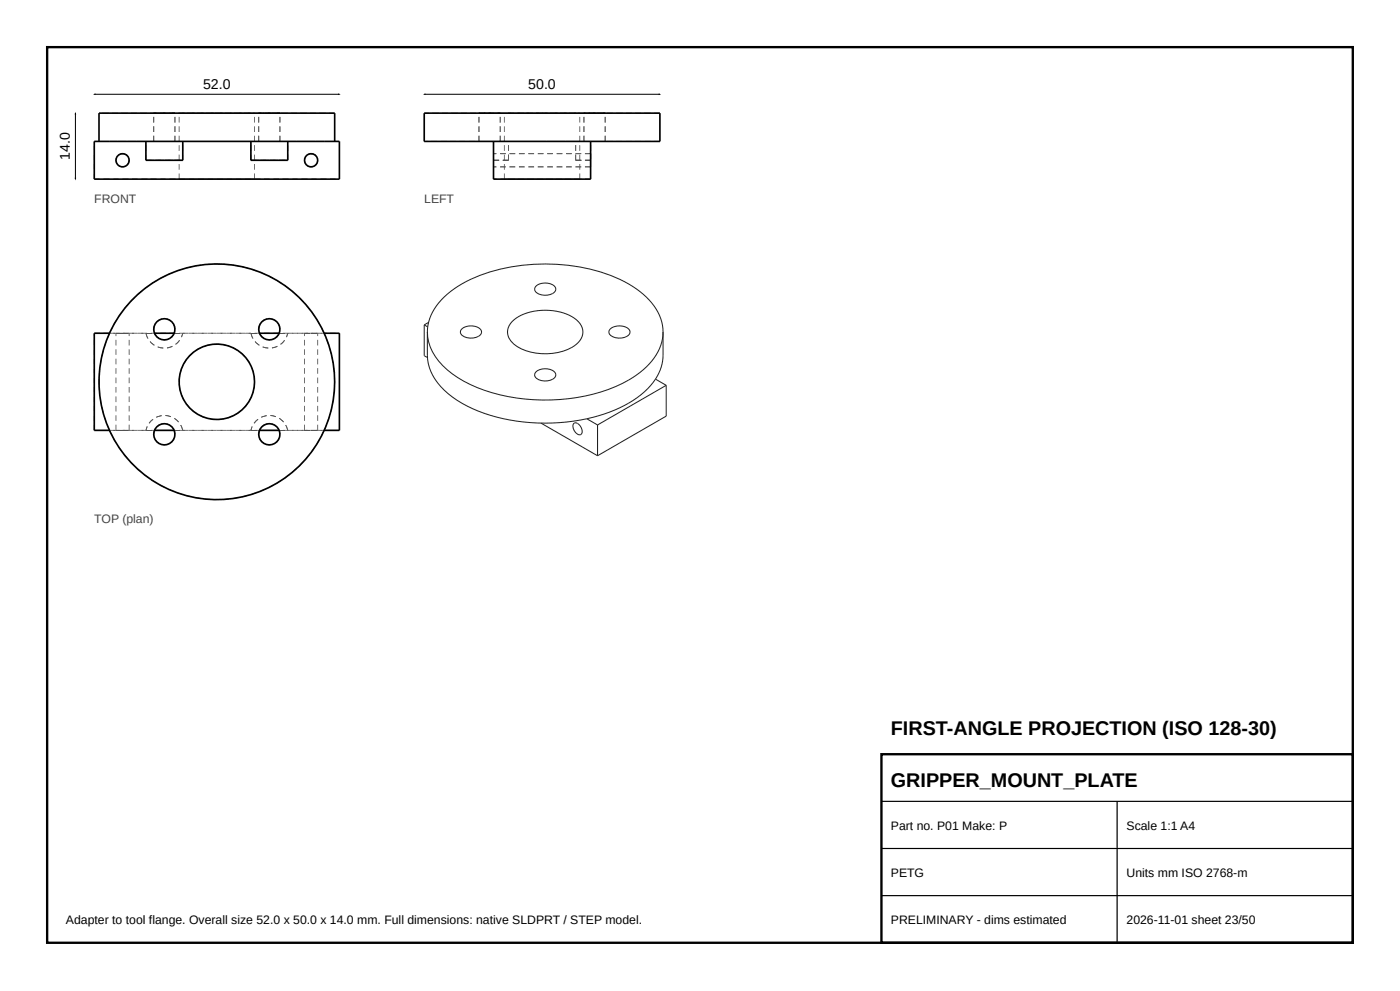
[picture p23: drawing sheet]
<svg xmlns="http://www.w3.org/2000/svg" width="297mm" height="210mm" viewBox="0 0 297 210" stroke-linecap="round" stroke-linejoin="round" font-family="sans-serif">
<defs><g id="words">
<g font-size="4.2">
<text x="189" y="156">FIRST-ANGLE PROJECTION (ISO 128-30)</text>
<text x="189" y="167">GRIPPER_MOUNT_PLATE</text>
</g>
<g font-size="3">
<text x="43.1" y="18.8">52.0</text>
<text x="112.1" y="18.8">50.0</text>
<text x="14.8" y="33.9" transform="rotate(-90 14.8 33.9)">14.0</text>
</g>
<g font-size="2.6" fill="#444">
<text x="20" y="43">FRONT</text>
<text x="90" y="43">LEFT</text>
<text x="20" y="111">TOP (plan)</text>
</g>
<g font-size="2.6">
<text x="189" y="176">Part no. P01 Make: P</text>
<text x="239" y="176">Scale 1:1 A4</text>
<text x="189" y="186">PETG</text>
<text x="239" y="186">Units mm ISO 2768-m</text>
<text x="14" y="196">Adapter to tool flange. Overall size 52.0 x 50.0 x 14.0 mm. Full dimensions: native SLDPRT / STEP model.</text>
<text x="189" y="196">PRELIMINARY - dims estimated</text>
<text x="239" y="196">2026-11-01 sheet 23/50</text>
</g>
</g></defs>
<path d="M10 10h277v190h-277zM187 160h100v40h-100z" fill="none" stroke="#000" stroke-width=".5"/>
<path d="M187 170h100M187 180h100M237 170v30M187 190h100" fill="none" stroke="#000" stroke-width=".25"/>
<g fill="#555">
<path d="M68.8 29.9h1.2v.2h-1.2zM70.8 29.9h.2v.2h-.2z"/>
<path d="M22 29.9h1.2v.2h-1.2zM21 29.9h.2v.2h-.2z"/>
<path d="M21 29.9h1.2v.2h-.6a.34 .34 0 0 1-.6-.2zM23 29.9h.2v.2h-.2z"/>
<path d="M67.6 29.9h1.2v.2h-1.2zM65.6 29.9h1.2v.2h-1.2zM63.6 29.9h1.2v.2h-1.2zM61.6 29.9h1.2v.2h-1.2zM59.6 29.9h1.2v.2h-1.2zM57.6 29.9h1.2v.2h-1.2zM55.6 29.9h1.2v.2h-1.2zM53.6 29.9h1.2v.2h-1.2zM51.6 29.9h1.2v.2h-1.2zM49.6 29.9h1.2v.2h-1.2zM47.6 29.9h1.2v.2h-1.2zM45.6 29.9h1.2v.2h-1.2zM43.6 29.9h1.2v.2h-1.2zM41.6 29.9h1.2v.2h-1.2zM39.6 29.9h1.2v.2h-1.2zM37.6 29.9h1.2v.2h-1.2zM35.6 29.9h1.2v.2h-1.2zM33.6 29.9h1.2v.2h-1.2zM31.6 29.9h1.2v.2h-1.2zM29.6 29.9h1.2v.2h-1.2zM27.6 29.9h1.2v.2h-1.2zM25.6 29.9h1.2v.2h-1.2zM23.6 29.9h1.2v.2h-1.2z"/>
<path d="M69.8 29.9h.6a.34 .34 0 0 1 .6 .2h-1.2zM68.8 29.9h.2v.2h-.2z"/>
<path d="M69.8 23.9h1.2v.2h-1.2zM67.8 23.9h1.2v.2h-1.2zM65.8 23.9h1.2v.2h-1.2zM63.8 23.9h1.2v.2h-1.2zM61.8 23.9h1.2v.2h-1.2zM59.8 23.9h1.2v.2h-1.2zM57.8 23.9h1.2v.2h-1.2zM55.8 23.9h1.2v.2h-1.2zM53.8 23.9h1.2v.2h-1.2zM51.8 23.9h1.2v.2h-1.2zM49.8 23.9h1.2v.2h-1.2zM47.8 23.9h1.2v.2h-1.2zM45.8 23.9h1.2v.2h-1.2zM43.8 23.9h1.2v.2h-1.2zM41.8 23.9h1.2v.2h-1.2zM39.8 23.9h1.2v.2h-1.2zM37.8 23.9h1.2v.2h-1.2zM35.8 23.9h1.2v.2h-1.2zM33.8 23.9h1.2v.2h-1.2zM31.8 23.9h1.2v.2h-1.2zM29.8 23.9h1.2v.2h-1.2zM27.8 23.9h1.2v.2h-1.2zM25.8 23.9h1.2v.2h-1.2zM23.8 23.9h1.2v.2h-1.2zM21.8 23.9h1.2v.2h-1.2z"/>
<path d="M68.8 29.9h1.2v.2h-1.2zM70.8 29.9h1.2v.2h-1.2z"/>
<path d="M23.2 29.9h1.2v.2h-1.2zM25.2 29.9h1.2v.2h-1.2zM27.2 29.9h1.2v.2h-1.2zM29.2 29.9h1.2v.2h-1.2z"/>
<path d="M61 29.9h1.2v.2h-1.2zM63 29.9h1.2v.2h-1.2zM65 29.9h1.2v.2h-1.2zM67 29.9h1.2v.2h-1.2z"/>
<path d="M59.8 29.9h1.2v.2h-1.2zM57.8 29.9h1.2v.2h-1.2zM55.8 29.9h1.2v.2h-1.2zM53.8 29.9h1.2v.2h-1.2z"/>
<path d="M38.8 29.9h1.2v.2h-1.2zM40.8 29.9h1.2v.2h-1.2zM42.8 29.9h1.2v.2h-1.2zM44.8 29.9h1.2v.2h-1.2zM46.8 29.9h1.2v.2h-1.2zM48.8 29.9h1.2v.2h-1.2zM50.8 29.9h1.2v.2h-1.2zM52.8 29.9h.4v.2h-.4z"/>
<path d="M37.6 29.9h1.2v.2h-1.2zM35.6 29.9h1.2v.2h-1.2zM33.6 29.9h1.2v.2h-1.2zM31.6 29.9h1.2v.2h-1.2z"/>
<path d="M35.9 29.9h1.2v.2h-1.2zM33.9 29.9h1.2v.2h-1.2zM32.6 29.9h.5v.2h-.5z"/>
<path d="M32.6 29.9h1.2v.2h-1.2zM34.6 29.9h1.2v.2h-1.2zM36.6 29.9h.5v.2h-.5z"/>
<path d="M58.2 29.9h1.2v.2h-1.2zM56.2 29.9h1.2v.2h-1.2zM54.9 29.9h.5v.2h-.5z"/>
<path d="M54.9 29.9h1.2v.2h-1.2zM56.9 29.9h1.2v.2h-1.2zM58.9 29.9h.5v.2h-.5z"/>
<path d="M20 29.9h1.2v.2h-1.2zM22 29.9h1.2v.2h-1.2z"/>
<path d="M61 29.9h1.2v.2h-1.2zM63 29.9h1.2v.2h-1.2zM65 29.9h1.2v.2h-1.2zM67 29.9h1.2v.2h-1.2z"/>
<path d="M23.2 29.9h1.2v.2h-1.2zM25.2 29.9h1.2v.2h-1.2zM27.2 29.9h1.2v.2h-1.2zM29.2 29.9h1.2v.2h-1.2z"/>
<path d="M31 29.9h1.2v.2h-1.2zM33 29.9h1.2v.2h-1.2zM35 29.9h1.2v.2h-1.2zM37 29.9h1.2v.2h-1.2z"/>
<path d="M38.8 29.9h1.2v.2h-1.2zM40.8 29.9h1.2v.2h-1.2zM42.8 29.9h1.2v.2h-1.2zM44.8 29.9h1.2v.2h-1.2zM46.8 29.9h1.2v.2h-1.2zM48.8 29.9h1.2v.2h-1.2zM50.8 29.9h1.2v.2h-1.2zM52.8 29.9h.4v.2h-.4z"/>
<path d="M53.2 29.9h1.2v.2h-1.2zM55.2 29.9h1.2v.2h-1.2zM57.2 29.9h1.2v.2h-1.2zM59.2 29.9h1.2v.2h-1.2z"/>
<path d="M58.2 29.9h1.2v.2h-1.2zM56.2 29.9h1.2v.2h-1.2zM54.9 29.9h.5v.2h-.5z"/>
<path d="M54.9 29.9h1.2v.2h-1.2zM56.9 29.9h1.2v.2h-1.2zM58.9 29.9h.5v.2h-.5z"/>
<path d="M35.9 29.9h1.2v.2h-1.2zM33.9 29.9h1.2v.2h-1.2zM32.6 29.9h.5v.2h-.5z"/>
<path d="M32.6 29.9h1.2v.2h-1.2zM34.6 29.9h1.2v.2h-1.2zM36.6 29.9h.5v.2h-.5z"/>
<path d="M35.9 23.9h1.2v.2h-1.2zM33.9 23.9h1.2v.2h-1.2zM32.6 23.9h.5v.2h-.5z"/>
<path d="M32.6 23.9h1.2v.2h-1.2zM34.6 23.9h1.2v.2h-1.2zM36.6 23.9h.5v.2h-.5z"/>
<path d="M58.2 23.9h1.2v.2h-1.2zM56.2 23.9h1.2v.2h-1.2zM54.9 23.9h.5v.2h-.5z"/>
<path d="M54.9 23.9h1.2v.2h-1.2zM56.9 23.9h1.2v.2h-1.2zM58.9 23.9h.5v.2h-.5z"/>
<path d="M35.9 23.9h1.2v.2h-1.2zM33.9 23.9h1.2v.2h-1.2zM32.6 23.9h.5v.2h-.5z"/>
<path d="M32.6 23.9h1.2v.2h-1.2zM34.6 23.9h1.2v.2h-1.2zM36.6 23.9h.5v.2h-.5z"/>
<path d="M52.8 23.9h1.2v.2h-1.2zM50.8 23.9h1.2v.2h-1.2zM48.8 23.9h1.2v.2h-1.2zM46.8 23.9h1.2v.2h-1.2zM44.8 23.9h1.2v.2h-1.2zM42.8 23.9h1.2v.2h-1.2zM40.8 23.9h1.2v.2h-1.2zM38.8 23.9h1.2v.2h-1.2z"/>
<path d="M38 23.9h1.2v.2h-1.2zM40 23.9h1.2v.2h-1.2zM42 23.9h1.2v.2h-1.2zM44 23.9h1.2v.2h-1.2zM46 23.9h1.2v.2h-1.2zM48 23.9h1.2v.2h-1.2zM50 23.9h1.2v.2h-1.2zM52 23.9h1.2v.2h-1.2z"/>
<path d="M58.2 23.9h1.2v.2h-1.2zM56.2 23.9h1.2v.2h-1.2zM54.9 23.9h.5v.2h-.5z"/>
<path d="M54.9 23.9h1.2v.2h-1.2zM56.9 23.9h1.2v.2h-1.2zM58.9 23.9h.5v.2h-.5z"/>
<path d="M71.9 36.8h.2v1.2h-.2zM71.9 34.8h.2v1.2h-.2zM71.9 32.8h.2v1.2h-.2zM71.9 30.8h.2v1.2h-.2z"/>
<path d="M20 37.9h1.2v.2h-1.2zM22 37.9h1.2v.2h-1.2zM24 37.9h1.2v.2h-1.2zM26 37.9h1.2v.2h-1.2zM28 37.9h1.2v.2h-1.2zM30 37.9h1.2v.2h-1.2zM32 37.9h1.2v.2h-1.2zM34 37.9h1.2v.2h-1.2zM36 37.9h1.2v.2h-1.2zM38 37.9h1.2v.2h-1.2zM40 37.9h1.2v.2h-1.2zM42 37.9h1.2v.2h-1.2zM44 37.9h1.2v.2h-1.2zM46 37.9h1.2v.2h-1.2zM48 37.9h1.2v.2h-1.2zM50 37.9h1.2v.2h-1.2zM52 37.9h1.2v.2h-1.2zM54 37.9h1.2v.2h-1.2zM56 37.9h1.2v.2h-1.2zM58 37.9h1.2v.2h-1.2zM60 37.9h1.2v.2h-1.2zM62 37.9h1.2v.2h-1.2zM64 37.9h1.2v.2h-1.2zM66 37.9h1.2v.2h-1.2zM68 37.9h1.2v.2h-1.2zM70 37.9h1.2v.2h-1.2z"/>
<path d="M19.9 36.8h.2v1.2h-.2zM19.9 34.8h.2v1.2h-.2zM19.9 32.8h.2v1.2h-.2zM19.9 30.8h.2v1.2h-.2z"/>
<path d="M61 32.8h.1v1.2h-.1zM61 30.8h.1v1.2h-.1z"/>
<path d="M53.2 33.9h1.2v.2h-1.2zM55.2 33.9h1.2v.2h-1.2zM57.2 33.9h1.2v.2h-1.2zM59.2 33.9h1.2v.2h-1.2z"/>
<path d="M53.1 32.8h.2v1.2h-.2zM53.1 30.8h.2v1.2h-.2z"/>
<path d="M30.9 32.8h.1v1.2h-.1zM30.9 30.8h.1v1.2h-.1z"/>
<path d="M31 33.9h1.2v.2h-1.2zM33 33.9h1.2v.2h-1.2zM35 33.9h1.2v.2h-1.2zM37 33.9h1.2v.2h-1.2z"/>
<path d="M38.7 32.8h.2v1.2h-.2zM38.7 30.8h.2v1.2h-.2z"/>
<path d="M26 32.5l.5 .1 .6 .4-.1 .2-.1-.3-.4-.2h-.5zM27.3 33.8h.2v.3l-.4 .9-.1-.1 .3-.3 .1-.5zM25.3 35.1l.5 .3 .5-.2 .1 .2-.6 .1-.6-.3zM24.7 33.4h.1l-.2 .3v.4l.2 .4-.2 .1-.1-.5zM25.2 32.7l.8-.2v.2h-.5l-.2 .2z"/>
<path d="M66 32.5l.5 .1 .6 .4-.1 .2-.1-.3-.4-.2h-.5zM67.3 33.8h.2v.3l-.4 .9-.1-.1 .3-.3 .1-.5zM65.3 35.1l.5 .3 .5-.2 .1 .2-.6 .1-.6-.3zM64.7 33.4h.1l-.2 .3v.4l.2 .4-.2 .1-.1-.5zM65.2 32.7l.8-.2v.2h-.5l-.2 .2z"/>
<path d="M59.8 33.9h1.2v.2h-1.2zM57.8 33.9h1.2v.2h-1.2zM55.8 33.9h1.2v.2h-1.2zM53.8 33.9h1.2v.2h-1.2z"/>
<path d="M37.6 33.9h1.2v.2h-1.2zM35.6 33.9h1.2v.2h-1.2zM33.6 33.9h1.2v.2h-1.2zM31.6 33.9h1.2v.2h-1.2z"/>
<path d="M37 28.8h.2v1.2h-.2zM37 26.8h.2v1.2h-.2zM37 24.8h.2v1.2h-.2z"/>
<path d="M59.3 28.8h.2v1.2h-.2zM59.3 26.8h.2v1.2h-.2zM59.3 24.8h.2v1.2h-.2z"/>
<path d="M31 33.9h1.2v.2h-1.2zM33 33.9h1.2v.2h-1.2zM35 33.9h1.2v.2h-1.2zM37 33.9h1.2v.2h-1.2z"/>
<path d="M53.2 33.9h1.2v.2h-1.2zM55.2 33.9h1.2v.2h-1.2zM57.2 33.9h1.2v.2h-1.2zM59.2 33.9h1.2v.2h-1.2z"/>
<path d="M59.3 28.8h.2v1.2h-.2zM59.3 26.8h.2v1.2h-.2zM59.3 24.8h.2v1.2h-.2z"/>
<path d="M37 28.8h.2v1.2h-.2zM37 26.8h.2v1.2h-.2zM37 24.8h.2v1.2h-.2z"/>
<path d="M53.9 36.8h.2v1.2h-.2zM53.9 34.8h.2v1.2h-.2zM53.9 32.8h.2v1.2h-.2zM53.9 30.8h.2v1.2h-.2zM53.9 28.8h.2v1.2h-.2zM53.9 26.8h.2v1.2h-.2zM53.9 24.8h.2v1.2h-.2z"/>
<path d="M52.8 37.9h1.2v.2h-1.2zM50.8 37.9h1.2v.2h-1.2zM48.8 37.9h1.2v.2h-1.2zM46.8 37.9h1.2v.2h-1.2zM44.8 37.9h1.2v.2h-1.2zM42.8 37.9h1.2v.2h-1.2zM40.8 37.9h1.2v.2h-1.2zM38.8 37.9h1.2v.2h-1.2z"/>
<path d="M38 37.9h1.2v.2h-1.2zM40 37.9h1.2v.2h-1.2zM42 37.9h1.2v.2h-1.2zM44 37.9h1.2v.2h-1.2zM46 37.9h1.2v.2h-1.2zM48 37.9h1.2v.2h-1.2zM50 37.9h1.2v.2h-1.2zM52 37.9h1.2v.2h-1.2z"/>
<path d="M32.5 28.8h.2v1.2h-.2zM32.5 26.8h.2v1.2h-.2zM32.5 24.8h.2v1.2h-.2z"/>
<path d="M54.8 28.8h.2v1.2h-.2zM54.8 26.8h.2v1.2h-.2zM54.8 24.8h.2v1.2h-.2z"/>
<path d="M54.8 28.8h.2v1.2h-.2zM54.8 26.8h.2v1.2h-.2zM54.8 24.8h.2v1.2h-.2z"/>
<path d="M32.5 28.8h.2v1.2h-.2zM32.5 26.8h.2v1.2h-.2zM32.5 24.8h.2v1.2h-.2z"/>
<path d="M37.9 36.8h.2v1.2h-.2zM37.9 34.8h.2v1.2h-.2zM37.9 32.8h.2v1.2h-.2zM37.9 30.8h.2v1.2h-.2zM37.9 28.8h.2v1.2h-.2zM37.9 26.8h.2v1.2h-.2zM37.9 24.8h.2v1.2h-.2z"/>
</g>
<g fill="none" stroke="#000" stroke-width=".35">
<path d="M20 30h52v8h-52zM21 30v-6h50v6M31 30v4h7.8v-4M53.2 30v4h7.8v-4"/>
<circle cx="26" cy="34" r="1.4"/>
<circle cx="66" cy="34" r="1.4"/>
</g>
<g fill="#555">
<path d="M53.2 70.6h1.2v.2h-1.2z"/>
<path d="M59.2 70.6h1.2v.2h-1.2z"/>
<path d="M31 70.6h1.2v.2h-1.2z"/>
<path d="M37 70.6h1.2v.2h-1.2z"/>
<path d="M26 70.6h1.2v.2h-1.2z"/>
<path d="M24.6 70.6h1.2v.2h-1.2z"/>
<path d="M66 70.6h1.2v.2h-1.2z"/>
<path d="M64.6 70.6h1.2v.2h-1.2z"/>
<path d="M53.2 91.2h1.2v.2h-1.2z"/>
<path d="M59.2 91.2h1.2v.2h-1.2z"/>
<path d="M31 91.2h1.2v.2h-1.2z"/>
<path d="M37 91.2h1.2v.2h-1.2z"/>
<path d="M26 91.2h1.2v.2h-1.2z"/>
<path d="M24.6 91.2h1.2v.2h-1.2z"/>
<path d="M66 91.2h1.2v.2h-1.2z"/>
<path d="M64.6 91.2h1.2v.2h-1.2z"/>
<path d="M69.2 90.1l.1 .1-.4 1.1h-.2zM69.8 88.3h.2l-.4 1.2-.2-.1zM70.3 86.3l.2 .1-.3 1.2-.2-.1zM70.7 84.4h.2l-.2 1.2h-.2zM70.9 82.4h.1l-.1 1.2h-.1l.1-.8zM70.9 81h.2v.6h-.2z"/>
<path d="M23.1 91.3h.2l.5 1-.1 .1zM24 93.1l.2-.1 .6 1.1-.1 .1zM25.1 94.8l.1-.1 .7 1-.1 .1zM26.3 96.5l.1-.1 .8 .9-.2 .1zM27.6 98l.1-.1 .8 .8-.1 .2zM29.1 99.3l.9 .8-.1 .1-.9-.8zM30.6 100.6l1 .7-.1 .1-1-.7zM32.2 101.7l1 .7v.1l-1.1-.6zM33.9 102.8l1.1 .5-.1 .2-1.1-.6zM35.7 103.7l1.1 .4-.1 .2-1.1-.5zM37.6 104.4l1.1 .4-.1 .2-1.1-.4zM39.5 105l1.1 .3v.2l-1.2-.3zM41.4 105.5l1.2 .2v.1l-1.2-.2zM43.4 105.8h1.2l-.1 .2-1.1-.1zM45.4 105.9h1.2v.2h-1.2zM47.3 105.9l1.2-.1 .1 .1-1.2 .1zM49.3 105.7l1.2-.2v.2l-1.1 .1zM51.3 105.3l1.2-.3v.2l-1.2 .3zM53.2 104.8l1.2-.4v.2l-1.1 .4zM55.1 104.2l1.1-.5 .1 .2-1.1 .4zM56.9 103.4l1.1-.6 .1 .2-1.1 .5zM58.7 102.4l1-.6 .1 .1-1 .7zM60.3 101.3l1-.7 .1 .2-.9 .7zM61.9 100.1l.9-.8 .2 .2-1 .8zM64.3 97.9l.1 .2-.9 .8-.1-.1zM65.5 96.4l.2 .1-.8 1-.1-.2zM66.7 94.8l.2 .1-.7 1-.2-.1zM67.8 93.1l.1 .1-.6 1-.2-.1zM68.7 91.3l.1 .1-.5 1.1-.2-.1z"/>
<path d="M23.1 70.7h.2l-.4 1.1h-.2zM22.4 72.5l.2 .1-.4 1.1h-.2zM21.8 74.4l.2 .1-.3 1.1h-.2zM21.3 76.4h.2l-.2 1.2h-.1zM21.1 78.4h.1l-.1 1.2h-.1zM20.9 80.4h.2v1.2h-.2zM21 82.4h.1l.1 1.2h-.1zM21.2 84.4h.1l.2 1.1-.2 .1zM21.5 86.4l.2-.1 .3 1.2h-.2zM22 88.3l.2-.1 .4 1.2h-.2zM22.7 90.2l.1-.1 .5 1.1-.2 .1z"/>
<path d="M68.2 69.7l.1-.1 .6 1.1h-.2zM67.2 67.9l.1-.1 .7 1.1-.2 .1zM66.1 66.3l.1-.1 .7 .9-.1 .1zM64.8 64.7l.2-.1 .7 .9-.1 .1zM63.5 63.3l.1-.2 .8 .9-.1 .1zM62.1 61.8l.9 .8-.1 .1-.9-.8zM60.5 60.6l1 .7-.1 .1-1-.7zM58.8 59.5l1.1 .6-.1 .1-1-.6zM57.1 58.5l1.1 .6-.1 .1-1.1-.5zM55.3 57.7l1.1 .5-.1 .1-1.1-.4zM53.4 57l1.1 .4-.1 .2-1.1-.4zM51.4 56.5l1.2 .3-.1 .2-1.1-.3zM49.4 56.2l1.2 .1v.2l-1.2-.2zM47.5 56l1.1 .1v.1l-1.2-.1zM45.4 55.9h1.2v.2h-1.2zM43.4 56h1.2l.1 .1-1.2 .1zM41.5 56.3l1.1-.2 .1 .2-1.2 .2zM39.5 56.8l1.2-.3v.2l-1.2 .2zM37.6 57.4l1.1-.4 .1 .2-1.2 .3zM35.7 58.1l1.1-.4 .1 .1-1.1 .5zM33.9 59l1.1-.5 .1 .1-1.1 .6zM32.2 60l1-.6 .1 .2-1 .6zM30.6 61.2l.9-.7 .2 .2-1 .7zM29 62.5l1-.8 .1 .2-.9 .7zM28.5 63.1l.1 .1-.8 .9-.2-.2zM27.1 64.5l.1 .1-.7 1-.2-.2zM25.8 66.1l.2 .1-.7 1-.2-.1zM24.7 67.8h.2l-.7 1.1-.1-.1zM23.7 69.5l.2 .1-.6 1.1-.1-.1z"/>
<path d="M70.9 79.8h.1l.1 1.2h-.2zM70.7 77.8h.2l.1 1.2h-.2zM70.4 75.8h.1l.3 1.2h-.2zM69.9 73.9h.2l.3 1.1-.2 .1zM69.2 72h.2l.4 1.1-.2 .1-.1-.9zM68.7 70.7h.2l.2 .5-.2 .1z"/>
<path d="M23.2 91.2h1.2v.2h-1.2zM25.2 91.2h1.2v.2h-1.2zM27.2 91.2h1.2v.2h-1.2zM29.2 91.2h1.2v.2h-1.2z"/>
<path d="M61 91.2h1.2v.2h-1.2zM63 91.2h1.2v.2h-1.2zM65 91.2h1.2v.2h-1.2zM67 91.2h1.2v.2h-1.2z"/>
<path d="M60.5 90.2l.2-.1 .4 1.2h-.1l-.2-.7zM59.3 88.7l.9 .8-.1 .1-.2-.3-.7-.5zM57.4 88.1l1.2 .2-.1 .2-.6-.3h-.5zM55.4 88.4l1.2-.3v.2l-1 .1-.1 .2zM54.3 89.2l.4-.3 .1 .1-.5 .3-.3 .5-.2-.1zM53.4 90.4l.2 .1-.3 .8h-.2z"/>
<path d="M38.8 91.2h1.2v.2h-1.2zM40.8 91.2h1.2v.2h-1.2zM42.8 91.2h1.2v.2h-1.2zM44.8 91.2h1.2v.2h-1.2zM46.8 91.2h1.2v.2h-1.2zM48.8 91.2h1.2v.2h-1.2zM50.8 91.2h1.2v.2h-1.2zM52.8 91.2h.4v.2h-.4z"/>
<path d="M38.3 90.2l.1-.1 .5 1.2h-.2l-.2-.7zM37 88.7l.9 .8-.1 .1-.1-.3-.8-.5zM35.1 88.1l1.2 .2-.1 .2-.6-.3h-.5zM33.1 88.4l1.2-.3v.2l-1 .1-.1 .2zM32 89.2l.4-.3 .1 .1-.4 .3-.4 .5-.1-.1zM31.2 90.4l.1 .1-.3 .8h-.1z"/>
<path d="M36.7 91h.2l.3 1.1h-.2v-.6zM35.2 89.8l1.1 .5-.1 .2-.2-.3-.6-.2h-.2zM33.3 90.4l1.1-.5v.1l-.7 .2-.3 .4zM32.8 91.1l.2 .1-.3 .3v.8h-.2zM32.7 93.1l.2-.1v.3l.4 .4 .3 .2-.1 .1zM34.3 94.2l.6 .2 .5-.2 .1 .2-.6 .1-.6-.1zM36.8 93h.2l-.1 .3-.7 .7-.1-.1 .4-.2 .3-.4zM37 92.1l.2 .1z"/>
<path d="M59 91h.2l.3 1.1h-.2v-.6zM57.5 89.8l1.1 .5-.1 .2-.2-.3-.6-.2h-.3zM55.6 90.4l1.1-.5v.1l-.7 .2-.3 .4zM55.1 91.1l.1 .1-.2 .3v.8h-.2zM55 93.1l.2-.1v.3l.3 .4 .4 .2-.1 .1zM56.6 94.2l.5 .2 .6-.2 .1 .2-.7 .1-.5-.1zM59.1 93h.2l-.1 .3-.7 .7-.1-.1 .3-.2 .4-.4zM59.3 92.1l.2 .1z"/>
<path d="M61 70.6h1.2v.2h-1.2zM63 70.6h1.2v.2h-1.2zM65 70.6h1.2v.2h-1.2zM67 70.6h1.2v.2h-1.2z"/>
<path d="M23.2 70.6h1.2v.2h-1.2zM25.2 70.6h1.2v.2h-1.2zM27.2 70.6h1.2v.2h-1.2zM29.2 70.6h1.2v.2h-1.2z"/>
<path d="M30.9 70.7h.1l.2 .7 .3 .4h-.2zM31.8 72.5l.1-.1 .2 .3 .7 .5-.1 .1zM33.5 73.5l.6 .3 .5-.1v.2l-1.2-.2zM35.4 73.7l1-.1 .1-.2 .1 .1-.9 .4h-.3zM38 72.1l.2 .2-.9 .8-.1-.1 .5-.3zM38.7 70.7h.2l-.3 .9-.2-.1z"/>
<path d="M38.8 70.6h1.2v.2h-1.2zM40.8 70.6h1.2v.2h-1.2zM42.8 70.6h1.2v.2h-1.2zM44.8 70.6h1.2v.2h-1.2zM46.8 70.6h1.2v.2h-1.2zM48.8 70.6h1.2v.2h-1.2zM50.8 70.6h1.2v.2h-1.2zM52.8 70.6h.4v.2h-.4z"/>
<path d="M53.1 70.7h.2l.2 .7 .2 .4h-.1zM54.1 72.5l.1-.1 .1 .3 .8 .5-.1 .1zM55.8 73.5l.6 .3 .5-.1v.2l-1.2-.2zM57.7 73.7l1-.1 .1-.2 .1 .1-1 .4h-.2zM60.3 72.1l.1 .2-.8 .8-.1-.1 .4-.3zM61 70.7h.1l-.2 .9-.2-.1z"/>
<path d="M59 68.8l.2-.1 .3 1.1-.2 .1v-.6zM57.5 67.6l1.1 .4-.1 .2-.2-.3-.6-.2h-.3zM55.6 68.1l1.1-.5v.2l-.7 .1-.3 .4zM55.1 68.8l.1 .1-.2 .4v.7h-.2zM55 70.8l.2-.1v.3l.3 .4 .4 .2-.1 .2zM56.6 71.9l.5 .2 .6-.2 .1 .2-.7 .1-.5-.1zM59.1 70.7l.2 .1-.1 .2-.7 .7-.1-.1 .3-.2 .4-.4zM59.3 69.8l.2 .2z"/>
<path d="M36.7 68.8l.2-.1 .3 1.1-.2 .1v-.6zM35.2 67.6l1.1 .4-.1 .2-.2-.3-.6-.2h-.2zM33.3 68.1l1.1-.5v.2l-.7 .1-.3 .4zM32.8 68.8l.2 .1-.3 .4v.7h-.2zM32.7 70.8l.2-.1v.3l.4 .4 .3 .2-.1 .2zM34.3 71.9l.6 .2 .6-.2v.2l-.6 .1-.6-.1zM36.8 70.7l.2 .1-.1 .2-.7 .7-.1-.1 .4-.2 .3-.4zM37 69.8l.2 .2z"/>
<path d="M20 70.6h1.2v.2h-1.2zM22 70.6h1.2v.2h-1.2zM24 70.6h1.2v.2h-1.2zM26 70.6h1.2v.2h-1.2zM28 70.6h1.2v.2h-1.2zM30 70.6h1.2v.2h-1.2zM32 70.6h1.2v.2h-1.2zM34 70.6h1.2v.2h-1.2zM36 70.6h1.2v.2h-1.2zM38 70.6h1.2v.2h-1.2zM40 70.6h1.2v.2h-1.2zM42 70.6h1.2v.2h-1.2zM44 70.6h1.2v.2h-1.2zM46 70.6h1.2v.2h-1.2zM48 70.6h1.2v.2h-1.2zM50 70.6h1.2v.2h-1.2zM52 70.6h1.2v.2h-1.2zM54 70.6h1.2v.2h-1.2zM56 70.6h1.2v.2h-1.2zM58 70.6h1.2v.2h-1.2zM60 70.6h1.2v.2h-1.2zM62 70.6h1.2v.2h-1.2zM64 70.6h1.2v.2h-1.2zM66 70.6h1.2v.2h-1.2zM68 70.6h1.2v.2h-1.2zM70 70.6h1.2v.2h-1.2z"/>
<path d="M26.2 70.6h1.2v.2h-1.2zM24.6 70.6h.8v.2h-.8z"/>
<path d="M66.2 70.6h1.2v.2h-1.2zM64.6 70.6h.8v.2h-.8z"/>
<path d="M71.9 90.1h.2v1.2h-.2zM71.9 88.1h.2v1.2h-.2zM71.9 86.1h.2v1.2h-.2zM71.9 84.1h.2v1.2h-.2zM71.9 82.1h.2v1.2h-.2zM71.9 80.1h.2v1.2h-.2zM71.9 78.1h.2v1.2h-.2zM71.9 76.1h.2v1.2h-.2zM71.9 74.1h.2v1.2h-.2zM71.9 72.1h.2v1.2h-.2zM71.9 70.7h.2v.6h-.2z"/>
<path d="M20 91.2h1.2v.2h-1.2zM22 91.2h1.2v.2h-1.2zM24 91.2h1.2v.2h-1.2zM26 91.2h1.2v.2h-1.2zM28 91.2h1.2v.2h-1.2zM30 91.2h1.2v.2h-1.2zM32 91.2h1.2v.2h-1.2zM34 91.2h1.2v.2h-1.2zM36 91.2h1.2v.2h-1.2zM38 91.2h1.2v.2h-1.2zM40 91.2h1.2v.2h-1.2zM42 91.2h1.2v.2h-1.2zM44 91.2h1.2v.2h-1.2zM46 91.2h1.2v.2h-1.2zM48 91.2h1.2v.2h-1.2zM50 91.2h1.2v.2h-1.2zM52 91.2h1.2v.2h-1.2zM54 91.2h1.2v.2h-1.2zM56 91.2h1.2v.2h-1.2zM58 91.2h1.2v.2h-1.2zM60 91.2h1.2v.2h-1.2zM62 91.2h1.2v.2h-1.2zM64 91.2h1.2v.2h-1.2zM66 91.2h1.2v.2h-1.2zM68 91.2h1.2v.2h-1.2zM70 91.2h1.2v.2h-1.2z"/>
<path d="M26.2 91.2h1.2v.2h-1.2zM24.6 91.2h.8v.2h-.8z"/>
<path d="M66.2 91.2h1.2v.2h-1.2zM64.6 91.2h.8v.2h-.8z"/>
<path d="M60.5 90.2l.2-.1 .4 1.2h-.1l-.2-.7zM59.3 88.7l.9 .8-.1 .1-.2-.3-.7-.5zM57.4 88.1l1.2 .2-.1 .2-.6-.3h-.5zM55.4 88.4l1.2-.3v.2l-1 .1-.1 .2zM54.3 89.2l.4-.3 .1 .1-.5 .3-.3 .5-.2-.1zM53.4 90.4l.2 .1-.3 .8h-.2z"/>
<path d="M38.3 90.2l.1-.1 .5 1.2h-.2l-.2-.7zM37 88.7l.9 .8-.1 .1-.1-.3-.8-.5zM35.1 88.1l1.2 .2-.1 .2-.6-.3h-.5zM33.1 88.4l1.2-.3v.2l-1 .1-.1 .2zM32 89.2l.4-.3 .1 .1-.4 .3-.4 .5-.1-.1zM31.2 90.4l.1 .1-.3 .8h-.1z"/>
<path d="M19.9 90.1h.2v1.2h-.2zM19.9 88.1h.2v1.2h-.2zM19.9 86.1h.2v1.2h-.2zM19.9 84.1h.2v1.2h-.2zM19.9 82.1h.2v1.2h-.2zM19.9 80.1h.2v1.2h-.2zM19.9 78.1h.2v1.2h-.2zM19.9 76.1h.2v1.2h-.2zM19.9 74.1h.2v1.2h-.2zM19.9 72.1h.2v1.2h-.2zM19.9 70.7h.2v.6h-.2z"/>
<path d="M30.9 70.7h.1l.2 .7 .3 .4h-.2zM31.8 72.5l.1-.1 .2 .3 .7 .5-.1 .1zM33.5 73.5l.6 .3 .5-.1v.2l-1.2-.2zM35.4 73.7l1-.1 .1-.2 .1 .1-.9 .4h-.3zM38 72.1l.2 .2-.9 .8-.1-.1 .5-.3zM38.7 70.7h.2l-.3 .9-.2-.1z"/>
<path d="M53.1 70.7h.2l.2 .7 .2 .4h-.1zM54.1 72.5l.1-.1 .1 .3 .8 .5-.1 .1zM55.8 73.5l.6 .3 .5-.1v.2l-1.2-.2zM57.7 73.7l1-.1 .1-.2 .1 .1-1 .4h-.2zM60.3 72.1l.1 .2-.8 .8-.1-.1 .4-.3zM61 70.7h.1l-.2 .9-.2-.1z"/>
<path d="M53.8 79.8h.2l.1 1.2h-.2zM53.3 77.9l.1-.1 .4 1.2h-.1v-.2zM52.3 76.2l.1-.1 .7 1-.2 .1-.1-.4zM51 74.7l.9 .8-.1 .1-.4-.6-.5-.2zM49.3 73.6l1.1 .6-.1 .1-.8-.5h-.3zM47.4 73l1.1 .3v.2l-1.2-.3zM45.4 72.9h1.2l-.1 .2-.2-.1-.9 .1zM43.4 73.4l1.2-.3v.1h-.5l-.7 .3zM41.6 74.2l1-.5 .1 .1-.7 .3-.3 .3zM40.2 75.4l.7-.7 .1 .2-.8 .5v.3l-.2-.1zM39.5 76.2l.2 .1-.7 1-.1-.1zM38.5 77.9l.2 .1-.2 .3-.2 .8h-.1zM38 79.9h.2l-.2 .5 .1 .7h-.2zM38 81.9h.2v.8l.2 .3-.2 .1zM38.4 83.9l.2-.1 .3 .9 .2 .2-.1 .1zM39.4 85.6l.1-.1 .8 1-.2 .1zM40.9 87l.2 .3 .7 .4-.1 .1-1-.7zM42.5 88.1l.5 .3 .6 .1-.1 .2-1.1-.5zM44.4 88.7l.8 .2h.3v.2l-1.2-.2zM46.3 88.9h1.1l.1-.1v.1l-1.2 .2zM48.3 88.6h.2l.9-.5 .1 .2-1.2 .4zM50.1 87.8l.4-.2 .5-.5 .2 .1-1 .7zM52.4 85.6l.1 .1-.8 1-.1-.2 .5-.4zM53.3 83.9l.2 .1-.5 1.1-.2-.1 .5-.8zM53.8 82h.2l-.2 1.2h-.2zM53.9 81h.2v.2h-.2z"/>
<path d="M27.3 90.1h.2v1.2h-.2zM27.3 88.1h.2v1.2h-.2zM27.3 86.1h.2v1.2h-.2zM27.3 84.1h.2v1.2h-.2zM27.3 82.1h.2v1.2h-.2zM27.3 80.1h.2v1.2h-.2zM27.3 78.1h.2v1.2h-.2zM27.3 76.1h.2v1.2h-.2zM27.3 74.1h.2v1.2h-.2zM27.3 72.1h.2v1.2h-.2zM27.3 70.7h.2v.6h-.2z"/>
<path d="M24.5 90.1h.2v1.2h-.2zM24.5 88.1h.2v1.2h-.2zM24.5 86.1h.2v1.2h-.2zM24.5 84.1h.2v1.2h-.2zM24.5 82.1h.2v1.2h-.2zM24.5 80.1h.2v1.2h-.2zM24.5 78.1h.2v1.2h-.2zM24.5 76.1h.2v1.2h-.2zM24.5 74.1h.2v1.2h-.2zM24.5 72.1h.2v1.2h-.2zM24.5 70.7h.2v.6h-.2z"/>
<path d="M67.3 90.1h.2v1.2h-.2zM67.3 88.1h.2v1.2h-.2zM67.3 86.1h.2v1.2h-.2zM67.3 84.1h.2v1.2h-.2zM67.3 82.1h.2v1.2h-.2zM67.3 80.1h.2v1.2h-.2zM67.3 78.1h.2v1.2h-.2zM67.3 76.1h.2v1.2h-.2zM67.3 74.1h.2v1.2h-.2zM67.3 72.1h.2v1.2h-.2zM67.3 70.7h.2v.6h-.2z"/>
<path d="M64.5 90.1h.2v1.2h-.2zM64.5 88.1h.2v1.2h-.2zM64.5 86.1h.2v1.2h-.2zM64.5 84.1h.2v1.2h-.2zM64.5 82.1h.2v1.2h-.2zM64.5 80.1h.2v1.2h-.2zM64.5 78.1h.2v1.2h-.2zM64.5 76.1h.2v1.2h-.2zM64.5 74.1h.2v1.2h-.2zM64.5 72.1h.2v1.2h-.2zM64.5 70.7h.2v.6h-.2z"/>
</g>
<g fill="none" stroke="#000" stroke-width=".35">
<path d="M23.2 70.7h-3.2v20.6h3.2M32.8 70.7h4.2M55 70.7h4.2M68.8 70.7h3.2v20.6h-3.2M32.8 91.3h4.2M55 91.3h4.2"/>
<circle cx="34.9" cy="69.9" r="2.25"/>
<circle cx="57.1" cy="69.9" r="2.25"/>
<circle cx="34.9" cy="92.1" r="2.25"/>
<circle cx="46" cy="81" r="25"/>
<circle cx="46" cy="81" r="8"/>
<circle cx="57.1" cy="92.1" r="2.25"/>
</g>
<g fill="#555">
<path d="M124.1 29.9h1.2v.2h-1.2zM122.1 29.9h1.2v.2h-1.2zM120.1 29.9h1.2v.2h-1.2zM118.1 29.9h1.2v.2h-1.2zM116.1 29.9h1.2v.2h-1.2zM115 29.9h.3v.2h-.3z"/>
<path d="M138.8 29.9h1.2v.2h-1.2zM136.8 29.9h1.2v.2h-1.2zM134.8 29.9h1.2v.2h-1.2zM132.8 29.9h1.2v.2h-1.2zM130.8 29.9h1.2v.2h-1.2zM128.8 29.9h1.2v.2h-1.2zM126.8 29.9h1.2v.2h-1.2zM125.3 29.9h.7v.2h-.7z"/>
<path d="M104.7 29.9h1.2v.2h-1.2zM106.7 29.9h1.2v.2h-1.2zM108.7 29.9h1.2v.2h-1.2zM110.7 29.9h1.2v.2h-1.2zM112.7 29.9h1.2v.2h-1.2zM114.7 29.9h1.2v.2h-1.2zM116.7 29.9h1.2v.2h-1.2zM118.7 29.9h1.2v.2h-1.2zM120.7 29.9h1.2v.2h-1.2zM122.7 29.9h1.2v.2h-1.2zM124.7 29.9h.6v.2h-.6z"/>
<path d="M103.5 29.9h1.2v.2h-1.2zM101.5 29.9h1.2v.2h-1.2zM99.5 29.9h1.2v.2h-1.2zM97.5 29.9h1.2v.2h-1.2zM95.5 29.9h1.2v.2h-1.2zM93.5 29.9h1.2v.2h-1.2zM91.5 29.9h1.2v.2h-1.2zM90 29.9h.7v.2h-.7z"/>
<path d="M113.8 29.9h1.2v.2h-1.2zM111.8 29.9h1.2v.2h-1.2zM109.8 29.9h1.2v.2h-1.2zM107.8 29.9h1.2v.2h-1.2zM105.8 29.9h1.2v.2h-1.2zM104.7 29.9h.3v.2h-.3z"/>
<path d="M113.8 23.9h1.2v.2h-1.2zM111.8 23.9h1.2v.2h-1.2zM109.8 23.9h1.2v.2h-1.2zM107.8 23.9h1.2v.2h-1.2zM105.8 23.9h1.2v.2h-1.2zM103.8 23.9h1.2v.2h-1.2zM101.8 23.9h1.2v.2h-1.2zM99.8 23.9h1.2v.2h-1.2zM97.8 23.9h1.2v.2h-1.2zM95.8 23.9h1.2v.2h-1.2zM93.8 23.9h1.2v.2h-1.2zM91.8 23.9h1.2v.2h-1.2zM90 23.9h1v.2h-1z"/>
<path d="M138.8 23.9h1.2v.2h-1.2zM136.8 23.9h1.2v.2h-1.2zM134.8 23.9h1.2v.2h-1.2zM132.8 23.9h1.2v.2h-1.2zM130.8 23.9h1.2v.2h-1.2zM128.8 23.9h1.2v.2h-1.2zM126.8 23.9h1.2v.2h-1.2zM124.8 23.9h1.2v.2h-1.2zM122.8 23.9h1.2v.2h-1.2zM120.8 23.9h1.2v.2h-1.2zM118.8 23.9h1.2v.2h-1.2zM116.8 23.9h1.2v.2h-1.2zM115 23.9h1v.2h-1z"/>
<path d="M124.1 29.9h1.2v.2h-1.2zM122.1 29.9h1.2v.2h-1.2zM120.1 29.9h1.2v.2h-1.2zM118.1 29.9h1.2v.2h-1.2zM116.1 29.9h1.2v.2h-1.2zM114.1 29.9h1.2v.2h-1.2zM112.1 29.9h1.2v.2h-1.2zM110.1 29.9h1.2v.2h-1.2zM108.1 29.9h1.2v.2h-1.2zM106.1 29.9h1.2v.2h-1.2zM104.7 29.9h.6v.2h-.6z"/>
<path d="M124.1 29.9h1.2v.2h-1.2zM122.1 29.9h1.2v.2h-1.2z"/>
<path d="M122.1 29.9h1.2v.2h-1.2zM124.1 29.9h1.2v.2h-1.2z"/>
<path d="M124.1 29.9h1.2v.2h-1.2zM122.1 29.9h1.2v.2h-1.2z"/>
<path d="M122.1 29.9h1.2v.2h-1.2zM124.1 29.9h1.2v.2h-1.2z"/>
<path d="M124.9 29.9h1.2v.2h-1.2zM123.9 29.9h.2v.2h-.2z"/>
<path d="M123.9 29.9h1.2v.2h-1.2zM125.9 29.9h1.2v.2h-1.2zM127.9 29.9h.5v.2h-.5z"/>
<path d="M127.2 29.9h.5a.42 .42 0 0 1 .7 .2h-1.2zM126.1 29.9h.3v.2h-.3z"/>
<path d="M124.9 29.9h1.2v.2h-1.2zM123.9 29.9h.2v.2h-.2z"/>
<path d="M123.9 29.9h1.2v.2h-1.2zM125.9 29.9h1.2v.2h-1.2zM127.9 29.9h.5v.2h-.5z"/>
<path d="M127.2 29.9h.5a.42 .42 0 0 1 .7 .2h-1.2zM126.1 29.9h.3v.2h-.3z"/>
<path d="M104.7 29.9h1.2v.2h-1.2zM106.7 29.9h1.2v.2h-1.2z"/>
<path d="M106.7 29.9h1.2v.2h-1.2zM104.7 29.9h1.2v.2h-1.2z"/>
<path d="M104.7 29.9h1.2v.2h-1.2zM106.7 29.9h1.2v.2h-1.2z"/>
<path d="M106.7 29.9h1.2v.2h-1.2zM104.7 29.9h1.2v.2h-1.2z"/>
<path d="M102.7 29.9h1.2v.2h-1.2zM101.6 29.9h.3v.2h-.3z"/>
<path d="M101.6 29.9h1.2v.2h-1.2zM103.6 29.9h1.2v.2h-1.2zM105.6 29.9h.5v.2h-.5z"/>
<path d="M104.9 29.9h.6a.42 .42 0 0 1 .6 .2h-1.2zM103.9 29.9h.2v.2h-.2z"/>
<path d="M102.7 29.9h1.2v.2h-1.2zM101.6 29.9h.3v.2h-.3z"/>
<path d="M101.6 29.9h1.2v.2h-1.2zM103.6 29.9h1.2v.2h-1.2zM105.6 29.9h.5v.2h-.5z"/>
<path d="M104.9 29.9h.6a.42 .42 0 0 1 .6 .2h-1.2zM103.9 29.9h.2v.2h-.2z"/>
<path d="M124.9 23.9h1.2v.2h-1.2zM123.9 23.9h.2v.2h-.2z"/>
<path d="M123.9 23.9h1.2v.2h-1.2zM125.9 23.9h1.2v.2h-1.2zM127.9 23.9h.5v.2h-.5z"/>
<path d="M127.2 23.9h.5a.42 .42 0 0 1 .7 .2h-1.2zM126.1 23.9h.3v.2h-.3z"/>
<path d="M124.9 23.9h1.2v.2h-1.2zM123.9 23.9h.2v.2h-.2z"/>
<path d="M123.9 23.9h1.2v.2h-1.2zM125.9 23.9h1.2v.2h-1.2zM127.9 23.9h.5v.2h-.5z"/>
<path d="M127.2 23.9h.5a.42 .42 0 0 1 .7 .2h-1.2zM126.1 23.9h.3v.2h-.3z"/>
<path d="M102.7 23.9h1.2v.2h-1.2zM101.6 23.9h.3v.2h-.3z"/>
<path d="M101.6 23.9h1.2v.2h-1.2zM103.6 23.9h1.2v.2h-1.2zM105.6 23.9h.5v.2h-.5z"/>
<path d="M104.9 23.9h.6a.42 .42 0 0 1 .6 .2h-1.2zM103.9 23.9h.2v.2h-.2z"/>
<path d="M113.8 23.9h1.2v.2h-1.2zM111.8 23.9h1.2v.2h-1.2zM109.8 23.9h1.2v.2h-1.2zM107.8 23.9h1.2v.2h-1.2z"/>
<path d="M107 23.9h1.2v.2h-1.2zM109 23.9h1.2v.2h-1.2zM111 23.9h1.2v.2h-1.2zM113 23.9h1.2v.2h-1.2zM115 23.9h1.2v.2h-1.2zM117 23.9h1.2v.2h-1.2zM119 23.9h1.2v.2h-1.2zM121 23.9h1.2v.2h-1.2z"/>
<path d="M121.8 23.9h1.2v.2h-1.2zM119.8 23.9h1.2v.2h-1.2zM117.8 23.9h1.2v.2h-1.2zM115.8 23.9h1.2v.2h-1.2z"/>
<path d="M102.7 23.9h1.2v.2h-1.2zM101.6 23.9h.3v.2h-.3z"/>
<path d="M101.6 23.9h1.2v.2h-1.2zM103.6 23.9h1.2v.2h-1.2zM105.6 23.9h.5v.2h-.5z"/>
<path d="M104.9 23.9h.6a.42 .42 0 0 1 .6 .2h-1.2zM103.9 23.9h.2v.2h-.2z"/>
<path d="M104.6 36.8h.2v1.2h-.2zM104.6 34.8h.2v1.2h-.2zM104.6 32.8h.2v1.2h-.2zM104.6 30.8h.2v1.2h-.2z"/>
<path d="M104.6 32.8h.2v1.2h-.2zM104.6 30.8h.2v1.2h-.2z"/>
<path d="M104.6 32.8h.2v1.2h-.2zM104.6 30.8h.2v1.2h-.2z"/>
<path d="M104.6 32.8h.2v1.2h-.2zM104.6 30.8h.2v1.2h-.2z"/>
<path d="M104.6 32.8h.2v1.2h-.2zM104.6 30.8h.2v1.2h-.2z"/>
<path d="M104.6 32.6h.2v1.2h-.2zM104.6 34.6h.2v.8h-.2z"/>
<path d="M104.6 34.2h.2v1.2h-.2zM104.6 32.6h.2v.8h-.2z"/>
<path d="M104.6 32.6h.2v1.2h-.2zM104.6 34.6h.2v.8h-.2z"/>
<path d="M104.6 34.2h.2v1.2h-.2zM104.6 32.6h.2v.8h-.2z"/>
<path d="M125.2 36.8h.2v1.2h-.2zM125.2 34.8h.2v1.2h-.2zM125.2 32.8h.2v1.2h-.2zM125.2 30.8h.2v1.2h-.2z"/>
<path d="M124.1 37.9h1.2v.2h-1.2zM122.1 37.9h1.2v.2h-1.2zM120.1 37.9h1.2v.2h-1.2zM118.1 37.9h1.2v.2h-1.2zM116.1 37.9h1.2v.2h-1.2zM114.1 37.9h1.2v.2h-1.2zM112.1 37.9h1.2v.2h-1.2zM110.1 37.9h1.2v.2h-1.2zM108.1 37.9h1.2v.2h-1.2zM106.1 37.9h1.2v.2h-1.2zM104.7 37.9h.6v.2h-.6z"/>
<path d="M125.2 32.8h.2v1.2h-.2zM125.2 30.8h.2v1.2h-.2z"/>
<path d="M125.2 32.8h.2v1.2h-.2zM125.2 30.8h.2v1.2h-.2z"/>
<path d="M125.2 32.8h.2v1.2h-.2zM125.2 30.8h.2v1.2h-.2z"/>
<path d="M125.2 32.8h.2v1.2h-.2zM125.2 30.8h.2v1.2h-.2z"/>
<path d="M125.2 32.6h.2v1.2h-.2zM125.2 34.6h.2v.8h-.2z"/>
<path d="M125.2 34.2h.2v1.2h-.2zM125.2 32.6h.2v.8h-.2z"/>
<path d="M125.2 32.6h.2v1.2h-.2zM125.2 34.6h.2v.8h-.2z"/>
<path d="M125.2 34.2h.2v1.2h-.2zM125.2 32.6h.2v.8h-.2z"/>
<path d="M124.1 33.9h1.2v.2h-1.2zM122.1 33.9h1.2v.2h-1.2z"/>
<path d="M122.1 33.9h1.2v.2h-1.2zM124.1 33.9h1.2v.2h-1.2z"/>
<path d="M124.1 33.9h1.2v.2h-1.2zM122.1 33.9h1.2v.2h-1.2z"/>
<path d="M122.1 33.9h1.2v.2h-1.2zM124.1 33.9h1.2v.2h-1.2z"/>
<path d="M104.7 33.9h1.2v.2h-1.2zM106.7 33.9h1.2v.2h-1.2z"/>
<path d="M106.7 33.9h1.2v.2h-1.2zM104.7 33.9h1.2v.2h-1.2z"/>
<path d="M104.7 33.9h1.2v.2h-1.2zM106.7 33.9h1.2v.2h-1.2z"/>
<path d="M106.7 33.9h1.2v.2h-1.2zM104.7 33.9h1.2v.2h-1.2z"/>
<path d="M113.8 37.9h1.2v.2h-1.2zM111.8 37.9h1.2v.2h-1.2zM109.8 37.9h1.2v.2h-1.2zM107.8 37.9h1.2v.2h-1.2z"/>
<path d="M107 37.9h1.2v.2h-1.2zM109 37.9h1.2v.2h-1.2zM111 37.9h1.2v.2h-1.2zM113 37.9h1.2v.2h-1.2zM115 37.9h1.2v.2h-1.2zM117 37.9h1.2v.2h-1.2zM119 37.9h1.2v.2h-1.2zM121 37.9h1.2v.2h-1.2z"/>
<path d="M121.8 37.9h1.2v.2h-1.2zM119.8 37.9h1.2v.2h-1.2zM117.8 37.9h1.2v.2h-1.2zM115.8 37.9h1.2v.2h-1.2z"/>
<path d="M124.1 32.5h1.2v.2h-1.2zM122.1 32.5h1.2v.2h-1.2zM120.1 32.5h1.2v.2h-1.2zM118.1 32.5h1.2v.2h-1.2zM116.1 32.5h1.2v.2h-1.2zM114.1 32.5h1.2v.2h-1.2zM112.1 32.5h1.2v.2h-1.2zM110.1 32.5h1.2v.2h-1.2zM108.1 32.5h1.2v.2h-1.2zM106.1 32.5h1.2v.2h-1.2zM104.7 32.5h.6v.2h-.6z"/>
<path d="M124.1 32.5h1.2v.2h-1.2zM122.1 32.5h1.2v.2h-1.2zM120.1 32.5h1.2v.2h-1.2zM118.1 32.5h1.2v.2h-1.2zM116.1 32.5h1.2v.2h-1.2zM114.1 32.5h1.2v.2h-1.2zM112.1 32.5h1.2v.2h-1.2zM110.1 32.5h1.2v.2h-1.2zM108.1 32.5h1.2v.2h-1.2zM106.1 32.5h1.2v.2h-1.2zM104.7 32.5h.6v.2h-.6z"/>
<path d="M122 32.8h.2v1.2h-.2zM122 30.8h.2v1.2h-.2z"/>
<path d="M122 32.8h.2v1.2h-.2zM122 30.8h.2v1.2h-.2z"/>
<path d="M128.3 28.8h.2v1.2h-.2zM128.3 26.8h.2v1.2h-.2zM128.3 24.8h.2v1.2h-.2z"/>
<path d="M123.8 28.8h.2v1.2h-.2zM123.8 26.8h.2v1.2h-.2zM123.8 24.8h.2v1.2h-.2z"/>
<path d="M128.3 28.8h.2v1.2h-.2zM128.3 26.8h.2v1.2h-.2zM128.3 24.8h.2v1.2h-.2z"/>
<path d="M123.8 28.8h.2v1.2h-.2zM123.8 26.8h.2v1.2h-.2zM123.8 24.8h.2v1.2h-.2z"/>
<path d="M107.8 32.8h.2v1.2h-.2zM107.8 30.8h.2v1.2h-.2z"/>
<path d="M107.8 32.8h.2v1.2h-.2zM107.8 30.8h.2v1.2h-.2z"/>
<path d="M106 28.8h.2v1.2h-.2zM106 26.8h.2v1.2h-.2zM106 24.8h.2v1.2h-.2z"/>
<path d="M101.5 28.8h.2v1.2h-.2zM101.5 26.8h.2v1.2h-.2zM101.5 24.8h.2v1.2h-.2z"/>
<path d="M106 28.8h.2v1.2h-.2zM106 26.8h.2v1.2h-.2zM106 24.8h.2v1.2h-.2z"/>
<path d="M101.5 28.8h.2v1.2h-.2zM101.5 26.8h.2v1.2h-.2zM101.5 24.8h.2v1.2h-.2z"/>
<path d="M122.9 36.8h.2v1.2h-.2zM122.9 34.8h.2v1.2h-.2zM122.9 32.8h.2v1.2h-.2zM122.9 30.8h.2v1.2h-.2zM122.9 28.8h.2v1.2h-.2zM122.9 26.8h.2v1.2h-.2zM122.9 24.8h.2v1.2h-.2z"/>
<path d="M106.9 36.8h.2v1.2h-.2zM106.9 34.8h.2v1.2h-.2zM106.9 32.8h.2v1.2h-.2zM106.9 30.8h.2v1.2h-.2zM106.9 28.8h.2v1.2h-.2zM106.9 26.8h.2v1.2h-.2zM106.9 24.8h.2v1.2h-.2z"/>
<path d="M124.1 35.3h1.2v.2h-1.2zM122.1 35.3h1.2v.2h-1.2zM120.1 35.3h1.2v.2h-1.2zM118.1 35.3h1.2v.2h-1.2zM116.1 35.3h1.2v.2h-1.2zM114.1 35.3h1.2v.2h-1.2zM112.1 35.3h1.2v.2h-1.2zM110.1 35.3h1.2v.2h-1.2zM108.1 35.3h1.2v.2h-1.2zM106.1 35.3h1.2v.2h-1.2zM104.7 35.3h.6v.2h-.6z"/>
<path d="M124.1 35.3h1.2v.2h-1.2zM122.1 35.3h1.2v.2h-1.2zM120.1 35.3h1.2v.2h-1.2zM118.1 35.3h1.2v.2h-1.2zM116.1 35.3h1.2v.2h-1.2zM114.1 35.3h1.2v.2h-1.2zM112.1 35.3h1.2v.2h-1.2zM110.1 35.3h1.2v.2h-1.2zM108.1 35.3h1.2v.2h-1.2zM106.1 35.3h1.2v.2h-1.2zM104.7 35.3h.6v.2h-.6z"/>
</g>
<path d="M104.7 30h-14.7v-6h50v6h-14.7M104.7 30h20.6M104.7 30v8h20.6v-8" fill="none" stroke="#000" stroke-width=".35"/>
<g fill="none" stroke="#222" stroke-width=".22">
<path d="M90 68.9l.7 .4M90 68.9v6.6l.7 .3M90.7 70.4v4.9a11.2 11.2 0 0 0 5.3 8.9 34.8 34.8 0 0 0 21.1 5.5l4.5-.3 2.9-.6M90.7 70.4a11.2 11.2 0 0 0 5.3 8.9 34.3 34.3 0 0 0 20.9 5.5 33 33 0 0 0 18.8-5.8 11.3 11.3 0 0 0 5-8.6M90.7 70.4a11.6 11.6 0 0 1 5.6-9.1 32.1 32.1 0 0 1 16.9-5.2 36.3 36.3 0 0 1 21 4.6 12.4 12.4 0 0 1 6.4 9l.1 .7M90.9 68.4l-.9 .5M98 69.7a2.99 2.99 0 0 1 4.1 .5 1.22 1.22 0 0 1-1.1 1.4 2.54 2.54 0 0 1-3.3-1v-.4zM108.6 68.3a11.1 11.1 0 0 1 10.1-2.1 6.3 6.3 0 0 1 4.8 3.3 3.6 3.6 0 0 1-2.2 4.2 12.1 12.1 0 0 1-12.3-.7 3.1 3.1 0 0 1-.4-4.7zM113.8 78.8a2.98 2.98 0 0 1 4.1 .5 1.22 1.22 0 0 1-1.2 1.4 2.55 2.55 0 0 1-3.3-1l.1-.4zM113.8 60.6a2.98 2.98 0 0 1 4.1 .5 1.22 1.22 0 0 1-1.2 1.4 2.94 2.94 0 0 1-3.2-.8v-.6zM129.5 69.7a2.99 2.99 0 0 1 4.1 .5 1.22 1.22 0 0 1-1.1 1.4 2.54 2.54 0 0 1-3.3-1v-.4zM140.7 70.4v4.9a9.3 9.3 0 0 1-1.6 5.1"/>
<path d="M114.8 89.8l12 6.9M121.7 89.9l.1-.1a1.61 1.61 0 0 1 1.4 2.4h-.1a1.77 1.77 0 0 1-1.4-2.3zM124.5 88.8l2.3 1.4M126.8 90.2v6.5M139.1 80.4a21.4 21.4 0 0 1-12.2 7.8l-2.4 .6M139.1 80.4l2.2 1.3M141.3 81.7l-14.5 8.5M141.3 81.7v6.6l-14.5 8.4"/>
</g>
<path d="M20 20h52M90 20h50M16 24v14" fill="none" stroke="#000" stroke-width=".21"/>
<path d="M71.7 19.8l.6 .2-.6 .2zM139.7 19.8l.6 .2-.6 .2zM16 23.7l.2 .6h-.4zM15.8 37.7h.4l-.2 .6zM19.7 20l.6-.2v.4zM89.7 20l.6-.2v.4z" fill="#000"/>
<use href="#words"/>
</svg>
